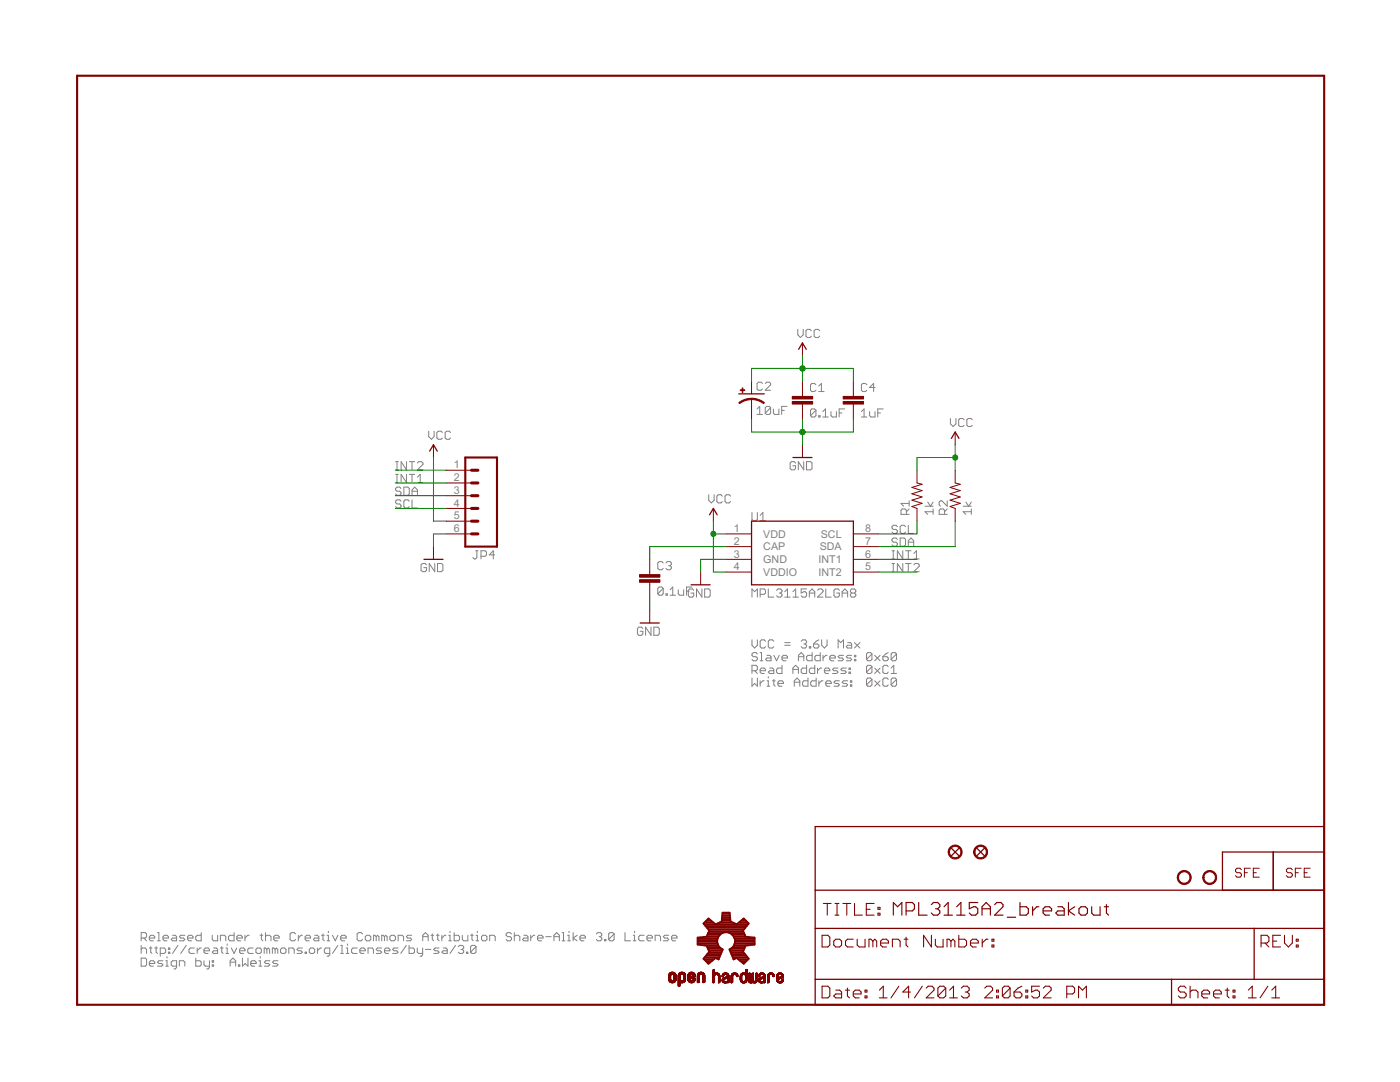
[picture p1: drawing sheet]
<svg xmlns="http://www.w3.org/2000/svg" width="279mm" height="216mm" viewBox="0 0 279 216" stroke-linecap="round" stroke-linejoin="round" font-family="sans-serif">
<defs><g id="words">
<g font-size="2.4" fill="#808080">
<text x="90.6" y="93.5">1</text>
<text x="90.6" y="96">2</text>
<text x="90.6" y="98.6">3</text>
<text x="90.6" y="101.1">4</text>
<text x="90.6" y="103.6">5</text>
<text x="90.6" y="106.2">6</text>
<text x="146.5" y="106.2">1</text>
<text x="152.3" y="107.3">VDD</text>
<text x="163.8" y="107.3">SCL</text>
<text x="172.6" y="106.2">8</text>
<text x="146.5" y="108.7">2</text>
<text x="146.5" y="111.3">3</text>
<text x="146.5" y="113.8">4</text>
<text x="152.3" y="109.8">CAP</text>
<text x="152.3" y="112.4">GND</text>
<text x="163.3" y="112.4">INT1</text>
<text x="163.6" y="109.8">SDA</text>
<text x="172.6" y="108.7">7</text>
<text x="172.6" y="111.3">6</text>
<text x="172.6" y="113.8">5</text>
<text x="152.3" y="114.9">VDDIO</text>
<text x="163.3" y="114.9">INT2</text>
</g>
</g></defs>
<g fill="none" stroke="#808080" stroke-width=".2">
<path d="M152.2 76.5l-.3-.2h-.5l-.3 .2v1.1l.3 .3h.5l.3-.3M152.7 76.5l.3-.2h.5l.3 .2v.3l-1.1 1.1h1.1M159.2 65.7v1.1l.5 .6 .6-.6v-1.1M161.9 66l-.3-.3h-.5l-.3 .3v1.1l.3 .3h.5l.3-.3M162.8 76.8l-.2-.3h-.6l-.2 .3v1.1l.2 .2h.6l.2-.2M163.4 78.1h1.1M163.4 77l.5-.5v1.6M163.6 66l-.3-.3h-.5l-.3 .3v1.1l.3 .3h.5l.3-.3M173 76.8l-.3-.3h-.5l-.3 .3v1.1l.3 .2h.5l.3-.2M174.6 77.3h-1.1l.8-.8v1.6M79 92.1h.5M79 93.7h.5"/>
<path d="M79 96.3h.5M79 94.7h.5M79.2 92.1v1.6M79.2 94.7v1.6M80 97.5l-.2-.3h-.6l-.2 .3v.2l.2 .3h.6l.2 .3v.3l-.2 .2h-.6l-.2-.2M80.6 97.2h.8l.3 .3v1.1l-.3 .2h-.8zM81.1 92.1v1.6l-1-1.6v1.6M81.1 94.7v1.6l-1-1.6v1.6M81.7 92.1h1.1M81.7 94.7h1.1M82.2 99.7v1.7h1.1M82.2 92.1v1.6"/>
<path d="M82.2 94.7v1.6M82.2 98.8v-1.1l.6-.5 .5 .5v1.1M82.2 98h1.1M83.3 92.4l.3-.3h.5l.3 .3v.3l-1.1 1h1.1M83.3 96.3h1.1M83.3 95.2l.6-.5v1.6M85.6 86v1.1l.5 .6 .5-.6v-1.1M88.3 86.3l-.3-.3h-.5l-.3 .3v1.1l.3 .3h.5l.3-.3M89.9 86.3l-.3-.3h-.5l-.3 .3v1.1l.3 .3h.5l.3-.3M141.4 98.7v1.1l.6 .6 .5-.6v-1.1M144.1 99l-.2-.3h-.6l-.2 .3v1.1l.2 .3h.6l.2-.3M145.8 99l-.3-.3h-.5l-.3 .3v1.1l.3 .3h.5l.3-.3"/>
<path d="M151.1 81.6l.5-.5v1.6M151.1 82.7h1.1M153.8 81.3v1.1l-.3 .3h-.5l-.3-.3M153.8 81.3l-.3-.2h-.5l-.3 .2v1.1M153.8 81.3l-1.1 1.1M154.3 81.6v.8l.3 .3h.8v-1.1M156 81.9h.5M157.1 81.1h-1.1v1.6M158.8 92.4l-.3-.3h-.6l-.2 .3v1.1l.2 .2h.6l.3-.2v-.6h-.6M160.4 92.1v1.6l-1.1-1.6v1.6M161 92.1h.8l.3 .3v1.1l-.3 .2h-.8zM162.8 81.9l-.2-.3h-.6l-.2 .3v1.1"/>
<path d="M162.8 81.9v1.1l-.2 .2h-.6l-.2-.2M162.8 81.9l-1 1.1M163.4 83h.3v.2h-.3zM164.2 82.1l.5-.5v1.6M164.2 83.2h1.1M165.8 82.1v.9l.3 .2h.8v-1.1M167.5 82.4h.5M168.6 81.6h-1.1v1.6M171.9 83.2h1.1M171.9 82.1l.5-.5v1.6M173.5 82.1v.9l.3 .2h.8v-1.1M175.2 82.4h.5"/>
<path d="M176.3 81.6h-1.1v1.6M181.4 99.9v1.1M189 99.9v1.1l-1-1.1h-.3l-.3 .3v.5l.3 .3M189.7 83.5v1.1l.5 .5 .6-.5v-1.1M192.4 83.8l-.3-.3h-.5l-.3 .3v1.1l.3 .2h.5l.3-.2M194 83.8l-.2-.3h-.6l-.2 .3v1.1l.2 .2h.6l.2-.2M80 100l-.2-.3h-.6l-.2 .3v.3l.2 .3h.6l.2 .2v.3l-.2 .3h-.6l-.2-.3M81.7 100l-.3-.3h-.5l-.3 .3v1.1l.3 .3h.5l.3-.3M85.1 112.7l-.2-.3h-.6l-.3 .3v1.1l.3 .3h.6l.2-.3v-.5h-.5M86.8 112.4v1.7l-1.1-1.7v1.7M87.3 112.4h.8l.3 .3v1.1l-.3 .3h-.8zM94.9 109.9h.5"/>
<path d="M95.2 109.9v1.4l-.3 .2h-.3l-.2-.2M96 111h.8l.3-.3v-.5l-.3-.3h-.8v1.6M98.7 110.7h-1.1l.8-.8v1.6M132.4 112.3l-.3-.2h-.5l-.3 .2v1.1l.3 .3h.5l.3-.3M132.4 117.4l-.3-.3h-.5l-.3 .3v1.1M132.4 117.4v1.1l-.3 .3h-.5l-.3-.3M132.4 117.4l-1.1 1.1M132.9 118.5h.3v.3h-.3zM132.9 112.3l.3-.2h.5l.3 .2v.3l-.3 .3M133.5 112.9h.2M133.7 118.8h1.1M133.7 117.7l.6-.6v1.7"/>
<path d="M133.7 112.9l.3 .3v.2l-.3 .3h-.5l-.3-.3M135.4 117.7v.8l.2 .3h.8v-1.1M137 118h.5M138.1 117.1h-1.1v1.7M138.5 117.8l-.3-.3h-.6l-.2 .3v1.1l.2 .2h.6l.3-.2v-.6h-.6M140.1 117.5v1.6l-1.1-1.6v1.6M140.6 117.5h.9l.2 .3v1.1l-.2 .2h-.9zM150.1 102.3v1.3l.2 .3h.6l.3-.3v-1.3M150.1 119.1v-1.6l.5 .6 .6-.6v1.6M151.7 118.6h.8l.3-.3v-.5l-.3-.3h-.8v1.6M151.7 103.9h1.1M151.7 102.8l.6-.5v1.6"/>
<path d="M153.3 117.5v1.6h1.1M155 117.8l.3-.3h.5l.3 .3v.3l-.3 .2M155.5 118.3h.3M155.8 118.3l.3 .3v.3l-.3 .2h-.5l-.3-.2M156.6 118.1l.6-.6v1.6M156.6 119.1h1.1M158.2 119.1h1.1M158.2 118.1l.6-.6v1.6M161 117.5h-1.1v.8l.5-.2h.3l.3 .2v.6l-.3 .2h-.5l-.3-.2M161.5 119.1v-1l.6-.6 .5 .6v1M161.5 118.3h1.1M163.2 117.8l.2-.3h.6l.3 .3v.3l-1.1 1h1.1"/>
<path d="M164.8 117.5v1.6h1.1M167.5 117.8l-.2-.3h-.6l-.3 .3v1.1l.3 .2h.6l.2-.2v-.6h-.5M168.1 118.3h1.1M168.1 119.1v-1l.5-.6 .6 .6v1M170 118.3l-.3-.2v-.3l.3-.3h.5l.3 .3v.3l-.3 .2M170 118.3l-.3 .3v.3l.3 .2h.5l.3-.2v-.3l-.3-.3M170 118.3h.5M178 112.4h.5M178 114.1h.5M178 111.5h.5M178 109.9h.5M178.3 109.9v1.6"/>
<path d="M178.3 112.4v1.7M179.1 105.1l-.3-.3h-.5l-.3 .3v.3l.3 .2h.5l.3 .3v.3l-.3 .2h-.5l-.3-.2M179.1 107.6l-.3-.2h-.5l-.3 .2v.3l.3 .3h.5l.3 .3v.2l-.3 .3h-.5l-.3-.3M179.6 107.4h.8l.3 .2v1.1l-.3 .3h-.8zM180.2 109.9v1.6l-1.1-1.6v1.6M180.2 112.4v1.7l-1.1-1.7v1.7M180.7 112.4h1.1M180.7 109.9h1.1M180.7 105.1l-.3-.3h-.5l-.3 .3v1.1l.3 .2h.5l.3-.2M180.9 102.6v-.8l-.3-.2h-.5l-.3 .2v.8h1.6M181.3 109v-1.1l.5-.5 .6 .5v1.1M181.3 104.8v1.6h1.1"/>
<path d="M181.3 109.9v1.6M181.3 112.4v1.7M181.3 108.2h1.1M181.4 101.6l-.5 .5M181.4 100.5h-1.6l.5 .5M182.4 112.7l.2-.3h.6l.3 .3v.3l-1.1 1.1h1.1M182.4 111.5h1.1M182.4 110.4l.5-.5v1.6M184.6 101h1.6M185.1 100.2l.6 .8 .5-.8M186.2 102.1h-1.6l.5 .5M186.2 101.6v1"/>
<path d="M188.5 102.6v-.8l-.3-.2h-.5l-.3 .2v.8h1.6M189 101.6l-.5 .5M192.2 101h1.6M192.8 100.2l.5 .8 .5-.8M193.8 102.1h-1.6l.6 .5M193.8 101.6v1M128.3 125.4l-.3-.3h-.5l-.3 .3v1.1l.3 .3h.5l.3-.3v-.5h-.5M129.9 125.1v1.7l-1.1-1.7v1.7M130.5 125.1h.8l.3 .3v1.1l-.3 .3h-.8zM150.1 127.7v1.1l.5 .5 .6-.5v-1.1M150.1 133.8h.8l.3-.2v-.6l-.3-.2h-.8v1.6M150.1 135.3v1.6l.5-.5 .6 .5v-1.6"/>
<path d="M150.6 133.8l.6 .6M151.2 130.5l-.3-.3h-.6l-.2 .3v.3l.2 .2h.6l.3 .3v.3l-.3 .2h-.6l-.2-.2M151.7 133.8h1.1v-.2l-.3-.3h-.5l-.3 .3v.5l.3 .3h.5M151.7 135.8v1.1M151.7 130.2h.3v1.6M151.7 131.8h.6M152.5 135.8h-.2l-.6 .6M152.8 128l-.3-.3h-.5l-.3 .3v1l.3 .3h.5l.3-.3M153.1 130.8h.5l.3 .2v.8h-.8l-.3-.2 .3-.3h.8M153.1 135.8h.2v1.1M153.1 136.9h.5M153.3 135v.3"/>
<path d="M153.6 133.3h.6l.2 .3v.8h-.8l-.3-.3 .3-.3h.8M154.2 135.8h.5M154.4 128l-.2-.3h-.6l-.3 .3v1l.3 .3h.6l.2-.3M154.4 135.6v1.1l.3 .2M154.4 130.8l.6 1 .5-1M155.3 136.4h1v-.3l-.2-.3h-.6l-.2 .3v.6l.2 .2h.6M156.1 132.8v1.6h-.8l-.3-.3v-.5l.3-.3h.8M156.1 131.3h1.1v-.3l-.3-.2h-.6l-.2 .2v.6l.2 .2h.6M156.6 128.8h1.1M156.6 128.2h1.1M158.2 134.4v-1.1l.6-.5 .5 .5v1.1M158.2 133.6h1.1"/>
<path d="M158.5 136.9v-1.1l.6-.5 .5 .5v1.1M158.5 136.1h1.1M159.3 131.8v-1l.6-.6 .5 .6v1M159.3 131h1.1M159.9 128l.3-.3h.5l.3 .3v.2l-.3 .3M160.4 128.5h.3M160.7 128.5l.3 .3v.2l-.3 .3h-.5l-.3-.3M161 132.8v1.6h-.8l-.3-.3v-.5l.3-.3h.8M161.2 135.3v1.6h-.8l-.2-.2v-.6l.2-.3h.8M161.5 129h.3v.3h-.3zM162.1 130.2v1.6h-.9l-.2-.2v-.6l.2-.2h.9M162.3 128.5h.9l.2 .3v.2l-.2 .3h-.6l-.3-.3z"/>
<path d="M162.6 132.8v1.6h-.8l-.3-.3v-.5l.3-.3h.8M162.9 135.3v1.6h-.8l-.3-.2v-.6l.3-.3h.8M163.2 133.3v1.1M163.4 127.7l-.5 .3-.6 .5M163.4 135.8v1.1M163.7 130.2v1.6h-.8l-.3-.2v-.6l.3-.2h.8M164 127.7v1.1l.5 .5 .6-.5v-1.1M164 133.3h-.3l-.5 .5M164.3 135.8h-.3l-.6 .6M164.3 130.8v1M164.5 133.8h1.1v-.2l-.3-.3h-.5l-.3 .3v.5l.3 .3h.5M164.8 136.4h1.1v-.3l-.3-.3h-.5l-.3 .3v.6l.3 .2h.5"/>
<path d="M165.1 130.8h-.3l-.5 .5M165.6 131.3h1.1v-.3l-.3-.2h-.5l-.3 .2v.6l.3 .2h.5M167.2 133.3h-.8l-.2 .3 .2 .2h.6l.2 .3-.2 .3h-.8M167.3 129.3v-1.6l.5 .5 .5-.5v1.6M167.5 135.8h-.8l-.3 .3 .3 .3h.6l.2 .3-.2 .2h-.9M168.3 130.8h-.8l-.2 .2 .2 .3h.6l.2 .3-.2 .2h-.8M168.9 133.3h-.8l-.3 .3 .3 .2h.5l.3 .3-.3 .3h-.8M169.2 128.2h.5l.3 .3v.8h-.8l-.3-.3 .3-.2h.8M169.2 135.8h-.9l-.2 .3 .2 .3h.6l.3 .3-.3 .2h-.8M169.4 134.1h.3v.3h-.3zM169.4 133.3h.3v.3h-.3zM169.7 135.8h.3v.3h-.3z"/>
<path d="M169.7 136.7h.3v.2h-.3zM170 130.8h-.8l-.3 .2 .3 .3h.5l.3 .3-.3 .2h-.8M170.5 128.2l1.1 1.1M170.5 130.8h.3v.2h-.3zM170.5 131.6h.3v.2h-.3zM171.6 128.2l-1.1 1.1M174 133l-.3-.2h-.5l-.3 .2v1.1M174 133v1.1l-.3 .3h-.5l-.3-.3M174 135.6v1.1l-.3 .2h-.5l-.3-.2M174 130.5l-.3-.3h-.5l-.3 .3v1.1M174 130.5v1.1l-.3 .2h-.5l-.3-.2M174 135.6l-.3-.3h-.5l-.3 .3v1.1"/>
<path d="M174 130.5l-1.1 1.1M174 133l-1.1 1.1M174 135.6l-1.1 1.1M174.6 130.8l1 1M174.6 133.3l1 1.1M174.6 135.8l1 1.1M175.6 130.8l-1 1M175.6 133.3l-1 1.1M175.6 135.8l-1 1.1M176.2 131h.8l.3 .3v.3l-.3 .2h-.5l-.3-.2zM177.3 133l-.3-.2h-.5l-.3 .2v1.1l.3 .3h.5l.3-.3M177.3 135.6l-.3-.3h-.5l-.3 .3v1.1l.3 .2h.5l.3-.2"/>
<path d="M177.3 130.2l-.6 .3-.5 .5M177.8 134.4h1.1M177.8 133.3l.6-.5v1.6M178.9 135.6v1.1l-.3 .2h-.5l-.3-.2M178.9 130.5l-.3-.3h-.5l-.3 .3v1.1M178.9 130.5v1.1l-.3 .2h-.5l-.3-.2M178.9 135.6l-.3-.3h-.5l-.3 .3v1.1M178.9 130.5l-1.1 1.1M178.9 135.6l-1.1 1.1M28.2 191.2h.8l.3 .2v1.1l-.3 .3h-.8zM28.2 187.2h.8l.3-.3v-.5l-.3-.3h-.8v1.6M28.2 188.6v1.6"/>
<path d="M28.2 189.4l.2-.2h.6l.3 .2v.8M28.7 187.2l.6 .5M29.8 192.3h1.1v-.3l-.3-.3h-.5l-.3 .3v.5l.3 .3h.5M29.8 187.2h1.1v-.3l-.3-.3h-.5l-.3 .3v.6l.3 .2h.5M29.8 189.2h.5M30.1 188.9v1.1l.2 .2M30.9 189.2h.5M31.2 188.9v1.1l.2 .2M31.4 186.1h.3v1.6M31.4 187.7h.6M32 190.2h.8l.3-.2v-.6l-.3-.2h-.8v1.6M32.5 191.7h-.8l-.3 .3 .3 .3h.6l.2 .2-.2 .3h-.9"/>
<path d="M32.5 187.2h1.1v-.3l-.3-.3h-.5l-.3 .3v.6l.3 .2h.5M33.1 192.8h.5M33.1 191.7h.2v1.1M33.3 190.9v.3M33.6 189.2h.3v.2h-.3zM33.6 190h.3v.2h-.3zM34.4 186.6h.6l.2 .3v.8h-.8l-.2-.2 .2-.3h.8M35.2 192.8h-.8l-.2-.3v-.5l.2-.3h.8v1.4l-.2 .2h-.3M35.5 188.6l-1.1 1.6M35.8 192.8v-1.1h.8l.3 .3v.8M36.9 186.6h-.8l-.3 .3 .3 .3h.5l.3 .3-.3 .2h-.8M37.2 188.6l-1.1 1.6"/>
<path d="M37.4 187.2h1.1v-.3l-.3-.3h-.5l-.3 .3v.6l.3 .2h.5M38.8 189.2h-.8l-.3 .2v.6l.3 .2h.8M39.1 191.2v1.6h.8l.3-.3v-.5l-.3-.3h-.8M39.3 189.2v1M40.2 189.2h-.3l-.6 .5M40.2 186.1v1.6h-.9l-.2-.2v-.6l.2-.3h.9M40.7 191.7v.8l.3 .3h.8M40.7 189.7h1.1v-.3l-.3-.2h-.5l-.3 .2v.6l.3 .2h.5M41.8 191.7v1.4l-.3 .2h-.2M42.4 191.7h.2v.3h-.2zM42.4 192.5h.2v.3h-.2zM42.4 186.6v.9l.2 .2h.8v-1.1"/>
<path d="M42.6 189.2h.6l.2 .2v.8h-.8l-.2-.2 .2-.3h.8M44 187.7v-1.1h.8l.3 .3v.8M44 189.2h.5M44.3 188.9v1.1l.2 .2M45.1 189.2h.2v1M45.1 190.2h.5M45.3 188.4v.2M45.9 192.8v-1.1l.6-.5 .5 .5v1.1M45.9 192h1.1M46.2 189.2l.5 1 .5-1M46.7 186.1v1.6h-.8l-.3-.2v-.6l.3-.3h.8M47.3 187.2h1v-.3l-.2-.3h-.6l-.2 .3v.6l.2 .2h.6"/>
<path d="M47.6 192.5h.3v.3h-.3zM47.8 189.7h1.1v-.3l-.3-.2h-.5l-.3 .2v.6l.3 .2h.5M48.4 191.2v1.6l.5-.5 .6 .5v-1.6M48.9 186.6v1.1M49.7 186.6h-.3l-.5 .6M50 192.3h1.1v-.3l-.3-.3h-.5l-.3 .3v.5l.3 .3h.5M50.5 189.2h-.8l-.3 .2v.6l.3 .2h.8M51.4 189.2h.5l.3 .2v.6l-.3 .2h-.5l-.3-.2v-.6zM51.7 192.8h.5M51.7 191.7h.2v1.1M51.9 186.6h.6M51.9 190.9v.3"/>
<path d="M52.2 186.4v1.1l.3 .2M53 186.9l.3-.3h.5l.3 .3v.8M53 186.1v1.6M53.3 189.4l-.3-.2h-.3v1M53.3 189.4v.8M53.3 189.4l.2-.2 .3 .2v.8M53.8 191.7h-.8l-.2 .3 .2 .3h.6l.2 .2-.2 .3h-.8M54.6 187.2h1.1v-.3l-.3-.3h-.5l-.3 .3v.6l.3 .2h.5M54.9 189.4l-.3-.2h-.2v1M54.9 189.4v.8M54.9 189.4l.3-.2 .2 .2v.8M55.5 191.7h-.8l-.3 .3 .3 .3h.5l.3 .2-.3 .3h-.8"/>
<path d="M56.3 189.2h.5l.3 .2v.6l-.3 .2h-.5l-.3-.2v-.6zM57.6 190.2v-1h.8l.3 .2v.8M59 186.4l-.3-.3h-.5l-.3 .3v1.1l.3 .2h.5l.3-.2M59.5 186.6v1.1M60.3 186.6h-.2l-.6 .6M60.3 189.2h-.8l-.2 .2 .2 .3h.6l.2 .3-.2 .2h-.8M60.9 187.2h1.1v-.3l-.3-.3h-.5l-.3 .3v.6l.3 .2h.5M60.9 190h.3v.2h-.3zM62 189.2h.5l.3 .2v.6l-.3 .2h-.5l-.3-.2v-.6zM62.8 186.6h.6l.2 .3v.8h-.8l-.3-.2 .3-.3h.8M63.4 189.2v1M64.2 186.6h.5"/>
<path d="M64.2 189.2h-.3l-.5 .5M64.5 186.4v1.1l.2 .2M65.3 187.7h.5M65.3 186.6h.2v1.1M65.5 185.8v.3M65.8 190.2h-.8l-.3-.2v-.6l.3-.2h.8v1.3l-.3 .3h-.2M66.4 186.6l.5 1.1 .5-1.1M67.4 188.6l-1 1.6M68 187.2h1.1v-.3l-.3-.3h-.5l-.3 .3v.6l.3 .2h.5M68 190.2h.5M68 188.6h.3v1.6M69.1 189.2h.3v1"/>
<path d="M69.1 190.2h.5M69.4 188.4v.2M71.3 189.2h-.9l-.2 .2v.6l.2 .2h.9M71.8 189.7h1.1v-.3l-.3-.2h-.5l-.3 .2v.6l.3 .2h.5M72.3 186.4l-.2-.3h-.6l-.2 .3v1.1l.2 .2h.6l.2-.2M72.9 186.9l.3-.3h.5l.3 .3v.6l-.3 .2h-.5l-.3-.2zM73.4 190.2v-1h.9l.2 .2v.8M75.1 186.9l-.3-.3h-.3v1.1M75.1 186.9v.8M75.1 186.9l.3-.3 .2 .3v.8M76.2 189.2h-.8l-.3 .2 .3 .3h.5l.3 .3-.3 .2h-.8M76.7 186.9l-.2-.3h-.3v1.1"/>
<path d="M76.7 186.9v.8M76.7 189.7h1.1v-.3l-.3-.2h-.5l-.3 .2v.6l.3 .2h.5M76.7 186.9l.3-.3 .3 .3v.8M78.1 186.6h.5l.3 .3v.6l-.3 .2h-.5l-.3-.2v-.6zM79.4 189.2h-.8l-.2 .2 .2 .3h.6l.2 .3-.2 .2h-.8M79.5 187.7v-1.1h.8l.2 .3v.8M81.1 188.6l-1.1 1.6M81.6 188.6v1.6h.8l.3-.2v-.6l-.3-.2h-.8M82.2 186.6h-.8l-.3 .3 .3 .3h.5l.3 .3-.3 .2h-.8M83.3 189.2v.8l.2 .2h.8M84.3 189.2v1.3l-.2 .3h-.3M84.4 187.7v-1.1l.5-.5 .5 .5v1.1"/>
<path d="M84.4 186.9h1M84.9 189.4h1.1M86 186.6h.6M86.3 186.4v1.1l.3 .2M87.1 186.6h.5M87.4 186.4v1.1l.2 .2M87.6 189.2h-.8l-.2 .2 .2 .3h.6l.2 .3-.2 .2h-.8M88.2 186.6v1.1M88.5 189.2h.5l.3 .2v.8h-.8l-.3-.2 .3-.3h.8M89 186.6h-.3l-.5 .6M89.6 187.7h.5M89.6 186.6h.2v1.1"/>
<path d="M89.8 185.8v.3M90.6 186.1v1.6h.9l.2-.2v-.6l-.2-.3h-.9M90.9 188.6l-1.1 1.6M91.5 188.9l.2-.3h.6l.2 .3v.3l-.2 .2M92 189.4h.3M92.3 186.6v.9l.2 .2h.9v-1.1M92.3 189.4l.2 .3v.3l-.2 .2h-.6l-.2-.2M93.1 190h.3v.2h-.3zM93.9 186.6h.5M94.2 186.4v1.1l.2 .2M95 187.7h.5M95 186.6h.3v1.1"/>
<path d="M95 188.9v1.1l-.3 .2h-.5l-.3-.2M95 188.9l-.3-.3h-.5l-.3 .3v1.1M95 188.9l-1.1 1.1M95.3 185.8v.3M96.1 186.9l.3-.3h.5l.3 .3v.6l-.3 .2h-.5l-.3-.2zM97.7 187.7v-1.1h.9l.2 .3v.8M102.1 186.4l-.3-.3h-.5l-.3 .3v.2l.3 .3h.5l.3 .3v.3l-.3 .2h-.5l-.3-.2M102.6 186.9l.3-.3h.6l.2 .3v.8M102.6 186.1v1.6M104.5 186.6h.6l.3 .3v.8h-.9l-.2-.2 .2-.3h.9M105.9 186.6v1.1M106.7 186.6h-.2l-.6 .6"/>
<path d="M107.3 187.2h1.1v-.3l-.3-.3h-.6l-.2 .3v.6l.2 .2h.6M108.9 186.9h1.1M110.6 186.9h1M110.6 187.7v-1.1l.5-.5 .5 .5v1.1M112.2 186.1h.3v1.6M112.2 187.7h.5M113.3 187.7h.5M113.3 186.6h.3v1.1M113.6 185.8v.3M114.4 186.1v1.6M115.2 186.6l-.8 .6 .8 .5M115.7 187.2h1.1v-.3l-.3-.3h-.5l-.3 .3v.6l.3 .2h.5"/>
<path d="M119 186.4l.3-.3h.5l.3 .3v.2l-.3 .3M119.5 186.9h.3M119.8 186.9l.3 .3v.3l-.3 .2h-.5l-.3-.2M120.6 187.5h.3v.2h-.3zM122.6 186.4l-.3-.3h-.6l-.2 .3v1.1M122.6 186.4v1.1l-.3 .2h-.6l-.2-.2M122.6 186.4l-1.1 1.1M124.7 186.1v1.6h1.1M126.4 187.7h.5M126.4 186.6h.2v1.1M126.6 185.8v.3M128.5 186.6h-.8l-.2 .3v.6l.2 .2h.8"/>
<path d="M129.1 187.2h1.1v-.3l-.3-.3h-.5l-.3 .3v.6l.3 .2h.5M130.7 187.7v-1.1h.9l.2 .3v.8M133.5 186.6h-.8l-.3 .3 .3 .3h.5l.3 .3-.3 .2h-.8M134 187.2h1.1v-.3l-.3-.3h-.5l-.3 .3v.6l.3 .2h.5"/>
</g>
<path d="M15.4 15.1h248.9v185.4h-248.9zM92.9 91.3h6.3v17.8h-6.3z" fill="none" stroke="#800000" stroke-width=".42"/>
<g fill="none" stroke="#800000" stroke-width=".25">
<path d="M147.4 78.6h5.1M159.4 69.7l.7-1.3 .8 1.3M85.7 90l.8-1.2 .8 1.2M158.2 91.3h3.9M189.9 87.5l.7-1.3 .8 1.3M84.6 111.6h3.8M137.9 116.7h3.8M141.6 102.7l.8-1.2 .7 1.2M150 104h20.3v12.7h-20.3zM127.8 124.3h3.8M162.7 164.9h101.6v35.6h-101.6zM162.7 177.6h101.6"/>
<path d="M189.9 169.2l1.5 1.6M191.4 169.2l-1.5 1.6M194.9 169.2l1.6 1.6M196.5 169.2l-1.6 1.6M254.1 170v7.6M264.3 170h-20.3v7.6M162.7 185.3h101.6M162.7 195.4h101.6M233.8 195.4v5.1M250.3 185.3v10.1"/>
</g>
<g fill="none" stroke="#800000" stroke-width=".21">
<path d="M164.1 186.6h1.1l.4 .4v1.6l-.4 .4h-1.1zM164.1 196.8h1.1l.4 .4v1.5l-.4 .4h-1.1zM164.3 180.3h1.6M165.1 180.3v2.3M166.4 187.8l.4-.4h.8l.4 .4v.8l-.4 .4h-.8l-.4-.4zM166.6 180.3h.8M166.6 182.6h.8M166.8 197.6h.8l.4 .4v1.1h-1.2l-.4-.4 .4-.4h1.2M167 180.3v2.3M168.2 180.3h1.6M168.7 197.6h.8M169 180.3v2.3"/>
<path d="M169.1 197.2v1.5l.4 .4M170.3 198.3h1.6v-.3l-.4-.4h-.8l-.4 .4v.7l.4 .4h.8M170.3 187.4h-1.2l-.4 .4v.8l.4 .4h1.2M170.5 180.3v2.3h1.6M171.1 187.4v1.2l.4 .4h1.1v-1.6M172.6 198.7h.4v.4h-.4zM172.6 197.6h.4v.4h-.4zM172.9 181.4h.8M174.2 187.8l-.4-.4h-.4v1.6M174.2 187.8v1.2M174.2 187.8l.4-.4 .4 .4v1.2M174.5 180.3h-1.6v2.3h1.6"/>
<path d="M175.2 182.2h.4v.4h-.4zM175.2 181.1h.4v.3h-.4zM175.5 199.1h1.5M175.5 197.6l.8-.8v2.3M175.7 188.2h1.6v-.4l-.4-.4h-.8l-.4 .4v.8l.4 .4h.8M178.1 189v-1.6h1.2l.3 .4v1.2M179.4 196.8l-1.6 2.3M180.4 187.4h.8M180.8 187v1.6l.4 .4M181.7 198h-1.5l1.1-1.2v2.3M184.1 196.8l-1.6 2.3M184.8 197.2l.4-.4h.8l.4 .4v.4l-1.6 1.5h1.6"/>
<path d="M185.9 186.6v2.4l-1.6-2.4v2.4M186.7 187.4v1.2l.3 .4h1.2v-1.6M188.7 197.2v1.5l-.4 .4h-.7l-.4-.4M188.7 197.2l-.4-.4h-.7l-.4 .4v1.5M188.7 197.2l-1.5 1.5M189.5 199.1h1.6M189.5 197.6l.8-.8v2.3M189.8 187.8l-.4-.4h-.4v1.6M189.8 187.8v1.2M189.8 187.8l.4-.4 .4 .4v1.2M191.3 186.6v2.4h1.2l.4-.4v-.8l-.4-.4h-1.2M191.9 197.2l.4-.4h.7l.4 .4v.4l-.4 .4"/>
<path d="M192.6 198h.4M193 198l.4 .3v.4l-.4 .4h-.7l-.4-.4M193.7 188.2h1.5v-.4l-.4-.4h-.7l-.4 .4v.8l.4 .4h.7M196 187.4v1.6M196.5 197.2l.4-.4h.8l.4 .4v.4l-1.6 1.5h1.6M197.2 187.4h-.4l-.8 .8M198 188.6h.4v.4h-.4zM198 187.4h.4v.4h-.4zM198.9 198.7h.4v.4h-.4zM198.9 197.6h.4v.4h-.4zM201.6 197.2v1.5l-.4 .4h-.8l-.4-.4M201.6 197.2l-.4-.4h-.8l-.4 .4v1.5"/>
<path d="M201.6 197.2l-1.6 1.5M202.4 198h1.2l.3 .3v.4l-.3 .4h-.8l-.4-.4zM203.9 196.8l-.7 .4-.8 .8M204.7 198.7h.4v.4h-.4zM204.7 197.6h.4v.4h-.4zM207.5 196.8h-1.6v1.2l.8-.4h.4l.4 .4v.7l-.4 .4h-.8l-.4-.4M208.2 197.2l.4-.4h.8l.4 .4v.4l-1.6 1.5h1.6M212.9 198.3h1.2l.4-.3v-.8l-.4-.4h-1.2v2.3M215.2 199.1v-2.3l.8 .8 .8-.8v2.3M236.7 197.2l-.4-.4h-.7l-.4 .4v.4l.4 .4h.7l.4 .3v.4l-.4 .4h-.7l-.4-.4M237.5 198l.4-.4h.8l.4 .4v1.1M237.5 196.8v2.3"/>
<path d="M239.8 198.3h1.6v-.3l-.4-.4h-.8l-.4 .4v.7l.4 .4h.8M242.2 198.3h1.5v-.3l-.3-.4h-.8l-.4 .4v.7l.4 .4h.8M244.5 197.6h.8M244.9 197.2v1.5l.4 .4M246.1 198.7h.4v.4h-.4zM246.1 197.6h.4v.4h-.4zM249.1 199.1h1.6M249.1 197.6l.8-.8v2.3M251.7 188.2h1.2l.3-.4v-.8l-.3-.4h-1.2v2.4M252.5 188.2l.7 .8M253 196.8l-1.5 2.3M253.8 199.1h1.6"/>
<path d="M253.8 197.6l.8-.8v2.3M254 187.8h.8M255.6 186.6h-1.6v2.4h1.6M256.3 186.6v1.6l.8 .8 .8-.8v-1.6M258.7 188.6h.4v.4h-.4zM258.7 187.4h.4v.4h-.4z"/>
</g>
<g fill="none" stroke="#800000" stroke-width=".23">
<path d="M178.3 182.6v-2.5l.8 .8 .9-.8v2.5M180.8 181.8h1.3l.4-.5v-.8l-.4-.4h-1.3v2.5M183.3 180.1v2.5h1.7M185.9 180.5l.4-.4h.8l.5 .4v.4l-.5 .4M186.7 181.3h.4M187.1 181.3l.5 .5v.4l-.5 .4h-.8l-.4-.4M188.4 182.6h1.7M188.4 180.9l.8-.8v2.5M190.9 182.6h1.7M190.9 180.9l.9-.8v2.5M195.1 180.1h-1.7v1.2l.9-.4h.4l.4 .4v.9l-.4 .4h-.8l-.5-.4M196 181.3h1.7"/>
<path d="M196 182.6v-1.7l.8-.8 .9 .8v1.7M198.5 180.5l.4-.4h.8l.5 .4v.4l-1.7 1.7h1.7M201 183h1.7M203.6 180.1v2.5h1.2l.4-.4v-.9l-.4-.4h-1.2M206.1 180.9v1.7M207.3 180.9h-.4l-.8 .9M208.2 181.8h1.7v-.5l-.5-.4h-.8l-.4 .4v.9l.4 .4h.8M211.1 180.9h.9l.4 .4v1.3h-1.3l-.4-.4 .4-.4h1.3M213.2 180.1v2.5M214.5 180.9l-1.3 .9 1.3 .8M215.3 181.3l.5-.4h.8l.4 .4v.9l-.4 .4h-.8l-.5-.4zM217.9 180.9v1.3l.4 .4h1.2v-1.7"/>
<path d="M220.4 180.9h.8M220.8 180.5v1.7l.4 .4"/>
</g>
<g fill="none" stroke="#800000" stroke-width=".2">
<path d="M150 76.1v2.5M150 79.6v4.1M160.1 68.4v2.6M160.1 76.1v3M170.3 76.1v3M86.5 88.8v2.5M89 93.8h5.1M89 96.4h5.1M89 98.9h5.1M160.1 80.6v3.1M160.1 88.8v2.5M170.3 80.6v3.1"/>
<path d="M183 93.8v2.6l1 .2-2 .7 2 .6-2 .6 2 .7-2 .6 2 .6-2 .7 1 .4v2.5M190.6 93.8v2.6l1 .2-2 .7 2 .6-2 .6 2 .7-2 .6 2 .6-2 .7 1 .4v2.5M190.6 86.2v2.6M86.5 109.1v2.5M89 106.5h5.1M89 101.5h5.1M89 104h5.1M129.7 111.6v3.1M129.7 116.2v3M139.8 114.2v2.5M142.4 101.5v2.5M144.9 106.5h5.1"/>
<path d="M144.9 109.1h5.1M144.9 111.6h5.1M144.9 114.2h5.1M170.3 106.5h5.1M170.3 109.1h5.1M170.3 111.6h5.1M170.3 114.2h5.1M129.7 121.8v2.5M247.8 173.5l-.3-.3h-.6l-.3 .3v.3l.3 .3h.6l.3 .3v.3l-.3 .3h-.6l-.3-.3M248.3 174.1h.6M249.5 173.2h-1.2v1.8M250.1 174.1h.6"/>
<path d="M251.3 173.2h-1.2v1.8h1.2M257.9 173.5l-.3-.3h-.6l-.3 .3v.3l.3 .3h.6l.3 .3v.3l-.3 .3h-.6l-.3-.3M258.5 174.1h.6M259.7 173.2h-1.2v1.8M260.3 174.1h.6M261.5 173.2h-1.2v1.8h1.2M133.5 195.5h.4M133.5 195.4h.3M133.5 195.3h.3M133.5 195.2h.3M133.5 195.1h.3M133.5 195h.3"/>
<path d="M133.5 194.9h.3M133.5 194.8h.3M133.5 194.7h.3M133.5 195.6h.4M133.5 195.7h.5M133.5 195.6h.5M133.5 195.7h1.4M133.5 194.4h1.4M133.6 194.3h1.2M133.6 194.2h1.1M133.6 195.9h1.1M133.7 195.9h1"/>
<path d="M133.7 196h1M133.7 194.1h1M133.8 194.1h.8M133.8 196h.8M133.8 194.1h.7M133.9 194.6h-.4M133.9 194.5h-.4M133.9 196.1h.6M134 194.5h-.5M134 194.4h-.5M134 194h.3M134 196.1h.3"/>
<path d="M134.3 194.4h.6M134.4 194.5h.5M134.4 195.6h.5M134.5 194.5h.4M134.5 195.5h.4M134.5 194.6h.4M134.5 195.4h.4M134.5 195.3h.4M134.5 195.2h.4M134.5 195.1h.4M134.5 195h.4M134.5 194.9h.4"/>
<path d="M134.5 194.8h.4M134.5 194.7h.4M134.8 195.8h-1.2M134.9 195.7h-.6M134.9 195.6h-.5M135.4 196.6h.3M135.4 196.5h.3M135.4 196.4h.3M135.4 196.3h.3M135.4 196.2h.3M135.4 196.1h.4M135.4 195.7h1.4"/>
<path d="M135.4 195.7h.6M135.4 195.6h.5M135.4 195.6h.4M135.4 195.5h.4M135.4 195.4l.4 .1M135.4 195.4h.3M135.4 195.3h.3M135.4 195.2h.3M135.4 195.1h.3M135.4 195h.3M135.4 194.9h.3M135.4 194.8h.3"/>
<path d="M135.4 194.7h.3M135.4 196.8h.1M135.4 194.4h1.3M135.5 194.3h1.2M135.5 194.2h1.2M135.6 196.8h-.2M135.6 194.2h1M135.6 194.1h1M135.7 196.7h-.3M135.7 194.1h.8M135.7 194.1h.7M135.8 194.6h-.4"/>
<path d="M135.8 194.5h-.4M135.9 194.5h-.5M135.9 194.4h-.5M135.9 194h.3M136 196.1h.2M136.2 194.4h.6M136.3 194.5h.5M136.4 196.1h-1M136.4 195.6h.4M136.4 194.5h.4M136.4 195.5h.4M136.4 194.6h.4"/>
<path d="M136.4 195.4h.4M136.4 195.3h.4M136.4 195.2h.4M136.4 195.1h.4M136.4 195h.4M136.4 194.9h.4M136.4 194.8h.4M136.4 194.7h.4M136.5 196h-1.1M136.6 196h-1.2M136.6 195.9h-1.2M136.7 195.9h-1.3"/>
<path d="M136.7 195.8h-1.3M136.8 194.4h-1.4M136.8 195.7h-.6M136.8 195.6h-.5M137.3 195.5h.4M137.3 195.4h.4M137.3 194.9h1.4M137.3 194.9h.4M137.3 194.8h.3M137.3 194.7h.3M137.3 194.6h.4M137.3 195.7h.6"/>
<path d="M137.3 195.6h.5M137.3 194.5h.4M137.3 195.7h1.4M137.4 194.4h1.3M137.4 195.8h1.2M137.4 194.3h1.2M137.4 195.9h1.2M137.5 194.2h1.1M137.5 194.2h1M137.5 195.9h1M137.5 196h1M137.5 194.1h1"/>
<path d="M137.6 196h.8M137.6 194.1h.8M137.6 194.1h.7M137.7 194.7h-.4M137.7 194.6h-.4M137.8 196.1h.5M137.8 195.4h-.5M137.8 194.9h.9M137.8 194.5h-.5M137.8 195.3h-.5M137.9 194.4h-.6M137.9 196.1h.2"/>
<path d="M137.9 194h.3M137.9 194.8h.8M138 195.3h-.7M138.1 195.2h-.8M138.1 194.8h.6M138.2 194.4h.5M138.2 195.2h-.9M138.2 195.6h.5M138.2 194.5h.5M138.3 194.5h.4M138.3 194.7h.4M138.3 194.6h.4"/>
<path d="M138.3 195.5h.4M138.3 195.1h-1M138.3 195.4h.4M138.4 195.4h.3M138.4 195.3h.3M138.4 195.1h-1.1M138.5 195.2h.2M138.6 195l-1.3 .1M138.6 195.2h.1M138.6 195h-1.3M138.7 195.7h-.5M138.7 195.6h-.4"/>
<path d="M139.2 196h.3M139.2 195.9h.4M139.2 195.8h.4M139.2 195.7h.4M139.2 195.6h.4M139.2 195.5h.4M139.2 195.4h.4M139.2 195.3h.4M139.2 195.2h.4M139.2 195.1h.4M139.2 195h.4M139.2 194.9h.4"/>
<path d="M139.2 194.8h.4M139.2 194.7h.4M139.2 196.1h.2M139.3 194.4h1.3M139.3 194.3h1.2M139.3 194.2h1.2M139.4 194.2h1.1M139.4 194.1h1M139.5 194.1h.8M139.6 196h-.4M139.6 194.1h.7M139.6 194.6h-.4"/>
<path d="M139.7 194.5h-.5M139.8 194h.3M139.8 194.4h-.6M140.1 194.4h.5M140.1 194.5h.5M140.2 194.5h.4M140.2 194.6h.5M140.3 196h.2M140.3 195.9h.4M140.3 195.8h.4M140.3 195.7h.4M140.3 195.6h.4"/>
<path d="M140.3 195.5h.4M140.3 195.4h.4M140.3 195.3h.4M140.3 195.2h.4M140.3 195.1h.4M140.3 195h.4M140.3 194.9h.4M140.3 194.8h.4M140.3 194.7h.4M140.3 194.6h.4M140.4 196.1h-.1M140.7 196h-.4"/>
<path d="M142.3 196.1h.1M142.3 196h.3M142.3 195.9h.3M142.3 195.8h.3M142.3 195.7h.3M142.3 195.6h.3M142.3 195.5h.3M142.3 195.4h.3M142.3 195.3h.3M142.3 195.2h.3M142.3 195.1h.3M142.3 195h.3"/>
<path d="M142.3 194.9h.3M142.3 194.8h.3M142.3 194.7h.3M142.3 194.6h.3M142.3 194.4h1.3M142.3 194.3l1.2 .1M142.3 194.3h1.1M142.3 194.2h1.1M142.3 194.2h1M142.3 194.1h.3M142.3 194h.3M142.3 193.9h.3"/>
<path d="M142.3 193.8h.3M142.3 193.7h.3M142.3 193.6h.3M142.3 193.5h.3M142.4 193.5h.2M142.5 196.1h-.2M142.5 193.4h.1M142.6 196h-.3M142.6 194.7h-.3M142.7 194.6h-.4M142.7 194.5h-.4M142.8 194.1h.4"/>
<path d="M142.8 194.5h-.5M142.9 194.4h-.6M143.1 194.4h.5M143.2 194.5h.4M143.3 194.5h.3M143.3 194.6h.3M143.4 194.7h.3M143.4 196.1h.1M143.4 196h.2M143.4 195.9h.3M143.4 195.8h.3M143.4 195.7h.3"/>
<path d="M143.4 195.6h.3M143.4 195.5h.3M143.4 195.4h.3M143.4 195.3h.3M143.4 195.2h.3M143.4 195.1h.3M143.4 195h.3M143.4 194.9h.3M143.4 194.8h.3M143.6 196.1h-.2M143.6 196h-.2M144.1 195.7h.4"/>
<path d="M144.1 195.7h.3M144.1 195.6h.3M144.1 194.8h.3M144.1 194.7h.3M144.1 195.8h.5M144.1 195.8h.4M144.1 194.9h.1M144.1 194.6h.4M144.2 195.9h.8M144.3 196h.7M144.3 194.4h1.1M144.3 194.3h1"/>
<path d="M144.4 194.9h-.3M144.4 194.3h.8M144.4 196.1h.6M144.4 194.2h.8M144.4 194.7h-.3M144.4 195.5h-.3M144.4 195.1h1.1M144.5 195.5h-.4M144.5 194.2h.6M144.5 196.1h.5M144.5 194.6h-.4M144.5 195.4l-.4 .1"/>
<path d="M144.5 195.1h1M144.5 194.5h-.3M144.6 194.1h.4M144.6 194.5h-.4M144.6 195.4h-.5M144.7 195.1h.8M144.7 196.1v.1M144.7 195.3h-.6M144.7 194.4h-.5M144.8 195.8h.1M144.8 195h.7M144.9 194.4h.5"/>
<path d="M144.9 195.3h-.7M144.9 194.9h.6M145 195.2h-.7M145 194.5h.4M145.1 194.5h.3M145.1 194.6h.4M145.1 194.8h.4M145.2 195.2h.3M145.2 194.8h.3M145.2 194.7h.3M145.2 196h.3M145.2 195.9h.3"/>
<path d="M145.2 195.8h.3M145.2 195.7h.3M145.2 195.6h.3M145.2 195.5h.3M145.2 195.4h.3M145.2 195.3h.3M145.2 196.1h.1M145.4 196.1h-.2M145.5 196h-.3M145.5 195.2h-1.2M145.9 196.1h.1M145.9 196h.3"/>
<path d="M145.9 195.9h.3M145.9 195.8h.3M145.9 195.7h.3M145.9 195.6h.3M145.9 195.5h.3M145.9 195.4h.3M145.9 195.3h.3M145.9 195.2h.3M145.9 195.1h.3M145.9 195h.3M145.9 194.9h.3M145.9 194.8h.3"/>
<path d="M145.9 194.7h.3M146 194.4h1.2M146.1 194.3l1 .1M146.1 196.1h-.2M146.2 194.3h.9M146.2 196h-.3M146.2 194.2h.8M146.2 194.7l-.3 .1M146.3 194.6h-.4M146.3 194.2h.7M146.3 194.5h-.3M146.4 194.1h.4"/>
<path d="M146.4 194.5h-.4M146.6 194.4h-.6M146.7 194.4h.5M146.8 194.5h.4M146.9 194.5h.4M146.9 194.6h.4M147 194.7h.3M147 194.8h.3M147 194.9h.2M147.3 194.8h-.3M147.7 195.4h.3M147.7 195.3h.3"/>
<path d="M147.7 195.2h.3M147.7 195.1h.3M147.7 195h.3M147.7 194.9h.3M147.7 194.8h.3M147.7 195.6h.4M147.7 195.5h.3M147.7 194.7h.3M147.8 195.7h.3M147.8 195.6h.3M147.8 195.8h.4M147.8 195.8h.5"/>
<path d="M147.9 195.9h1.1M147.9 194.4h1.2M147.9 195.9h1M147.9 196h1M148 194.3h1.1M148 196h.8M148 194.2h1.1M148.1 196.1h.7M148.1 194.6h-.3M148.1 194.2h1M148.2 196.1h.5M148.2 194.5h-.4"/>
<path d="M148.2 194.1h.5M148.3 194.5h-.5M148.4 196.1v.1M148.4 194.4h-.6M148.5 194.4h.6M148.5 195.8h.5M148.6 194.5h.5M148.6 195.8h.4M148.7 194.5h.4M148.7 194.6h.4M148.7 195.7h.4M148.8 195.6h.3"/>
<path d="M148.8 194.6h.3M148.8 195.5h.3M148.8 195.4h.3M148.8 195.3h.3M148.8 195.2h.3M148.8 195.1h.3M148.8 195h.3M148.8 194.9h.3M148.8 194.8h.3M148.8 194.7h.3M148.8 194.1h.3M148.8 194h.3"/>
<path d="M148.8 193.9h.3M148.8 193.8h.3M148.8 193.7h.3M148.8 193.6h.3M148.8 193.5h.3M148.9 193.5h.2M149 193.4h.1M149.1 195.7h-.4M149.1 195.6h-.3M149.4 195.8h.3M149.4 195.7h.3M149.4 195.6h.3"/>
<path d="M149.4 195.5h.3M149.4 195.4h.3M149.4 195.3h.3M149.4 195.2h.3M149.4 195.1h.3M149.4 195h.3M149.4 194.9h.3M149.4 194.8h.3M149.4 194.7h.3M149.4 194.6h.3M149.4 194.5h.3M149.4 194.4h.3"/>
<path d="M149.4 194.3h.3M149.4 194.2h.3M149.4 195.9h1.6M149.4 195.8h.4M149.5 195.9h1.5M149.5 194.2h.2M149.5 196h1.5M149.5 196h1.4M149.6 194.1h.1M149.6 196.1h.6M149.7 196.1h.4M149.9 196.1v.1"/>
<path d="M149.9 195.8h.6M150 195.8h.5M150.1 195.7h.3M150.1 195.6h.3M150.1 195.5h.3M150.1 195.4h.3M150.1 195.3h.3M150.1 195.2h.3M150.1 195.1h.3M150.1 195h.3M150.1 194.9h.3M150.1 194.8h.3"/>
<path d="M150.1 194.7h.3M150.1 194.6h.3M150.1 194.5h.3M150.1 194.4h.3M150.1 194.3h.3M150.1 194.2h.3M150.2 194.2h.2M150.3 196.1h.6M150.3 194.1h.1M150.4 196.1h.4M150.6 195.8h.5M150.7 195.8h.4"/>
<path d="M150.7 195.7h.4M150.8 195.7h.3M150.8 195.6h.3M150.8 195.5h.3M150.8 195.4h.3M150.8 195.3h.3M150.8 195.2h.3M150.8 195.1h.3M150.8 195h.3M150.8 194.9h.3M150.8 194.8h.3M150.8 194.7h.3"/>
<path d="M150.8 194.6h.3M150.8 194.5h.3M150.8 194.4h.3M150.8 194.3h.3M150.8 194.2h.3M150.9 194.2h.2M151 194.1h.1M151.4 195.7h.3M151.4 195.6h.3M151.4 195.5h.3M151.4 194.8h.2M151.4 194.8h.3"/>
<path d="M151.4 194.7h.3M151.4 195.8h.4M151.4 194.9h.1M151.4 194.6h.3M151.4 195.8h.5M151.4 195.9h.8M151.4 194.5h.4M151.5 195.9h.8M151.5 196h.8M151.6 194.3h1M151.6 196h.7M151.6 194.9h-.2"/>
<path d="M151.6 194.3h.9M151.6 194.2h.9M151.7 196.1h.6M151.7 195.1h1M151.7 194.7h-.3M151.7 194.2h.7M151.7 195.5h-.3M151.7 196.1h.5M151.7 194.6h-.3M151.8 195.4l-.4 .1M151.8 195.1h.9M151.8 194.1h.5"/>
<path d="M151.9 194.5h-.5M151.9 195.4h-.5M151.9 195.1h.8M152 195.3h-.6M152 194.4h-.5M152 195.8h.2M152 195h.7M152.1 194.4h.5M152.1 195.3h-.7M152.1 194.9h.6M152.2 194.9h.5M152.2 194.5h.5"/>
<path d="M152.2 195.2h-.7M152.3 194.5h.4M152.4 194.6h.3M152.4 194.8h.3M152.4 194.7h.3M152.4 196.1h.2M152.4 195.9h.3M152.4 195.8h.3M152.4 195.7h.3M152.4 195.6h.3M152.4 195.5h.3M152.4 195.4h.3"/>
<path d="M152.4 195.3h.3M152.4 195.2h.3M152.6 194.4h-1.1M152.6 196.1h-.2M152.7 196h-.3M152.7 195.2h-1.1M153.2 196.1h.1M153.2 196h.3M153.2 195.9h.3M153.2 195.8h.3M153.2 195.7h.3M153.2 195.6h.3"/>
<path d="M153.2 195.5h.3M153.2 195.4h.3M153.2 195.3h.3M153.2 195.2h.3M153.2 195.1h.3M153.2 195h.3M153.2 194.9h.3M153.2 194.8h.3M153.2 194.7h.3M153.2 194.5h.4M153.3 194.4h1.1M153.4 196.1h-.2"/>
<path d="M153.4 194.3h1M153.4 194.3h.9M153.5 196h-.3M153.5 194.2h.8M153.5 194.6h-.3M153.5 194.2h.7M153.6 194.1h.5M153.7 194.5h-.5M153.8 194.4h-.5M153.9 194.4h.6M154.1 194.5h.4M154.2 194.6h.3"/>
<path d="M154.2 194.7h.3M154.2 194.9h.2M154.2 194.8h.3M154.5 194.8h-.3M155 195.6h.3M155 195.5h.3M155 195.1h1.1M155 195h.3M155 194.9h.3M155 194.8h.3M155 194.7h.3M155 195.7h.4"/>
<path d="M155 194.5h.4M155.1 195.8h.5M155.1 195.8h.4M155.1 195.9h1.1M155.1 194.4h1.1M155.2 195.9h1M155.2 196h.9M155.2 194.3h1M155.2 194.3h.9M155.3 196h.8M155.3 194.2h.8M155.3 194.6h-.3"/>
<path d="M155.3 194.2h.7M155.3 196.1h.7M155.4 195.4h-.4M155.4 194.6h-.4M155.4 196.1h.5M155.4 194.1h.5M155.5 195.4h-.5M155.5 194.5h-.4M155.6 195.3h-.6M155.6 194.4h-.5M155.6 196.1v.1M155.7 194.9h.6"/>
<path d="M155.7 195.3h-.7M155.7 194.4h.6M155.8 194.9h.6M155.8 195.8h.5M155.8 195.2h-.8M155.9 194.5h.4M155.9 194.8h.5M155.9 195.2h-.9M156 194.6h.3M156 195.7h.3M156 194.8h.4M156 195.6h.3"/>
<path d="M156 194.7h.3M156.1 195.1h-1.1M156.1 194.7l.3 .1M156.1 195.5h.3M156.1 195.4h.3M156.2 195.4h.2M156.3 195.3h.1M156.3 195.8h-.4M156.3 195l-.8 .1M156.3 195.7h-.4M156.3 195.6h-.3M156.3 195h-.7"/>
<path d="M156.4 195.5h-.3"/>
</g>
<g fill="#800000" stroke="#800000" stroke-width=".2">
<path d="M158.1 80.1h4.1v.5h-4.1z"/>
<path d="M158.1 79.1h4.1v.5h-4.1z"/>
<path d="M147.7 77.8h.9v.1h-.9z"/>
<path d="M148.1 77.4h.2v.9h-.2z"/>
<path d="M127.6 115.7h4.1v.5h-4.1z"/>
<path d="M127.6 114.7h4.1v.5h-4.1z"/>
<path d="M168.3 80.1h4v.5h-4z"/>
<path d="M168.3 79.1h4v.5h-4z"/>
</g>
<g fill="#800000" stroke="#800000" stroke-width=".2">
<path d="M150 79.5l1.3 .2 1.2 .6-.1 .2-1.4-.6-1-.2z" fill-rule="evenodd"/>
<path d="M147.4 80.3l1.3-.6 1.3-.2v.2l-1 .2-1.4 .6z" fill-rule="evenodd"/>
<path d="M240.4 174.1a1.4 1.4 0 0 1 2.2 .2 1.4 1.4 0 0 1-.8 2.1 1.4 1.4 0 0 1-1.8-1.3h.3a1.14 1.14 0 0 1 1.7-.9 1.14 1.14 0 0 1 .1 1.9 1.14 1.14 0 0 1-1.8-.7v-.3h-.3z" fill-rule="evenodd"/>
<path d="M235.3 174.1a1.4 1.4 0 0 1 2.2 .2 1.4 1.4 0 0 1-.8 2.1 1.4 1.4 0 0 1-1.8-1.3h.3a1.14 1.14 0 0 1 1.7-.9 1.14 1.14 0 0 1 .1 1.9 1.14 1.14 0 0 1-1.8-.7v-.3h-.3z" fill-rule="evenodd"/>
<path d="M194.7 169.1a1.4 1.4 0 0 1 2.2 .2 1.4 1.4 0 0 1-.8 2.1 1.4 1.4 0 0 1-1.8-1.4h.3a1.14 1.14 0 0 1 1.6-1 1.14 1.14 0 0 1 .2 1.9 1.14 1.14 0 0 1-1.8-.6v-.3h-.3z" fill-rule="evenodd"/>
<path d="M189.6 169.1a1.4 1.4 0 0 1 2.2 .2 1.4 1.4 0 0 1-.8 2.1 1.4 1.4 0 0 1-1.8-1.4h.3a1.14 1.14 0 0 1 1.6-1 1.14 1.14 0 0 1 .3 1.9 1.14 1.14 0 0 1-1.9-.6v-.3h-.3z" fill-rule="evenodd"/>
</g>
<g fill="none" stroke="#800000" stroke-width=".38">
<path d="M139.2 188.3h4M139.2 187.9h3.9M139.2 187.6h4M139.2 187.2h4M140.5 191.4h2M140.5 188.6h2.8M140.5 184.4h2.3M140.6 191.1h3M140.6 184.1h1.8M140.8 184.8h8.2M140.9 191.8h1.1M140.9 190.7h2.8"/>
<path d="M140.9 183.7h1M141.1 186.9l-1.9 .2v1.4l1.9 .2 .5 1.2-1.2 1.4 1 1 1.4-1.2 .6 .3 .8-2a1.77 1.77 0 0 1-1-2.2M141.1 186.9h2.3M141.1 185.1h7.6M141.2 189h2.4M141.2 190.4h2.6M141.2 186.5l.4-.8-1.2-1.4 1-1 1.4 1.2 1.2-.5 .2-1.9h1.4l.2 1.9 1.2 .5 1.4-1.2 1 1-1.1 1.4 .3 .8M141.2 186.5l-.1 .4M141.2 192.1h.4M141.2 186.5h2.5M141.3 189.3h2.7M141.3 183.4h.2"/>
<path d="M141.3 186.2h2.9M141.4 185.5h7M141.5 190h2.5M141.5 189.7h2.6M141.5 185.8h6.8M142.9 184.4h4M143.4 191.4h.1M143.6 184.1h2.6M144.1 183.7h1.7M144.1 183.4h1.6M144.1 183h1.6M144.2 182.7h1.5"/>
<path d="M144.2 182.3h1.4M145.7 186.2h2.8M145.7 189.7h2.7M145.8 190h2.6M145.8 189.3h2.7M146 190.4h2.6M146.1 190.7h2.8M146.1 186.5a1.78 1.78 0 0 0-2.9 .7M146.1 186.5a1.77 1.77 0 0 1-.2 2.8M146.2 186.5h2.4M146.2 189h2.5M146.3 191.1h2.9"/>
<path d="M146.4 191.4h.1M146.4 186.9h2.3M146.5 188.6h2.8M146.6 187.2h4M146.6 188.3h4M146.7 187.9h3.9M146.7 187.6h3.9M147 184.4h2.3M147.3 191.4h2M147.5 184.1h1.7M147.8 191.8h1.2M147.9 183.7h1"/>
<path d="M148.2 192.1h.4M148.3 183.4h.2M148.6 186.5l.1 .4M148.7 186.9l1.9 .2v1.4l-1.9 .2-.4 1.2 1.1 1.4-1 1-1.4-1.2-.6 .3-.8-2 .3-.1"/>
</g>
<path d="M94.1 98.9h1.3M94.1 96.4h1.3M94.1 93.8h1.3M94.1 104h1.3M94.1 101.5h1.3M94.1 106.5h1.3" fill="none" stroke="#800000" stroke-width=".61"/>
<g fill="none" stroke="#008000" stroke-width=".2">
<path d="M150 76.1v-2.6h20.3v2.6M160.1 71v5.1M78.9 98.9h10.1M78.9 96.4h10.1M78.9 93.8h10.1M86.5 91.3v12.7h2.5M150 83.7v2.5h20.3v-2.5M160.1 83.7v5.1M190.6 91.3h-7.6v2.5M190.6 88.8v5M78.9 101.5h10.1M89 106.5h-2.5v2.6"/>
<path d="M129.7 119.2v2.6M142.4 106.5h2.5M142.4 104v10.2h2.5M144.9 109.1h-15.2v2.5M144.9 111.6h-5.1v2.6M175.4 114.2h7.6M175.4 111.6h7.6M183 104v2.5h-7.6M190.6 104v5.1h-15.2"/>
</g>
<g fill="#008000" stroke="#008000" stroke-width=".2">
<circle cx="190.6" cy="91.3" r=".51"/>
<circle cx="142.4" cy="106.5" r=".51"/>
<circle cx="160.1" cy="73.5" r=".51"/>
<circle cx="160.1" cy="86.2" r=".51"/>
</g>
<use href="#words"/>
</svg>
